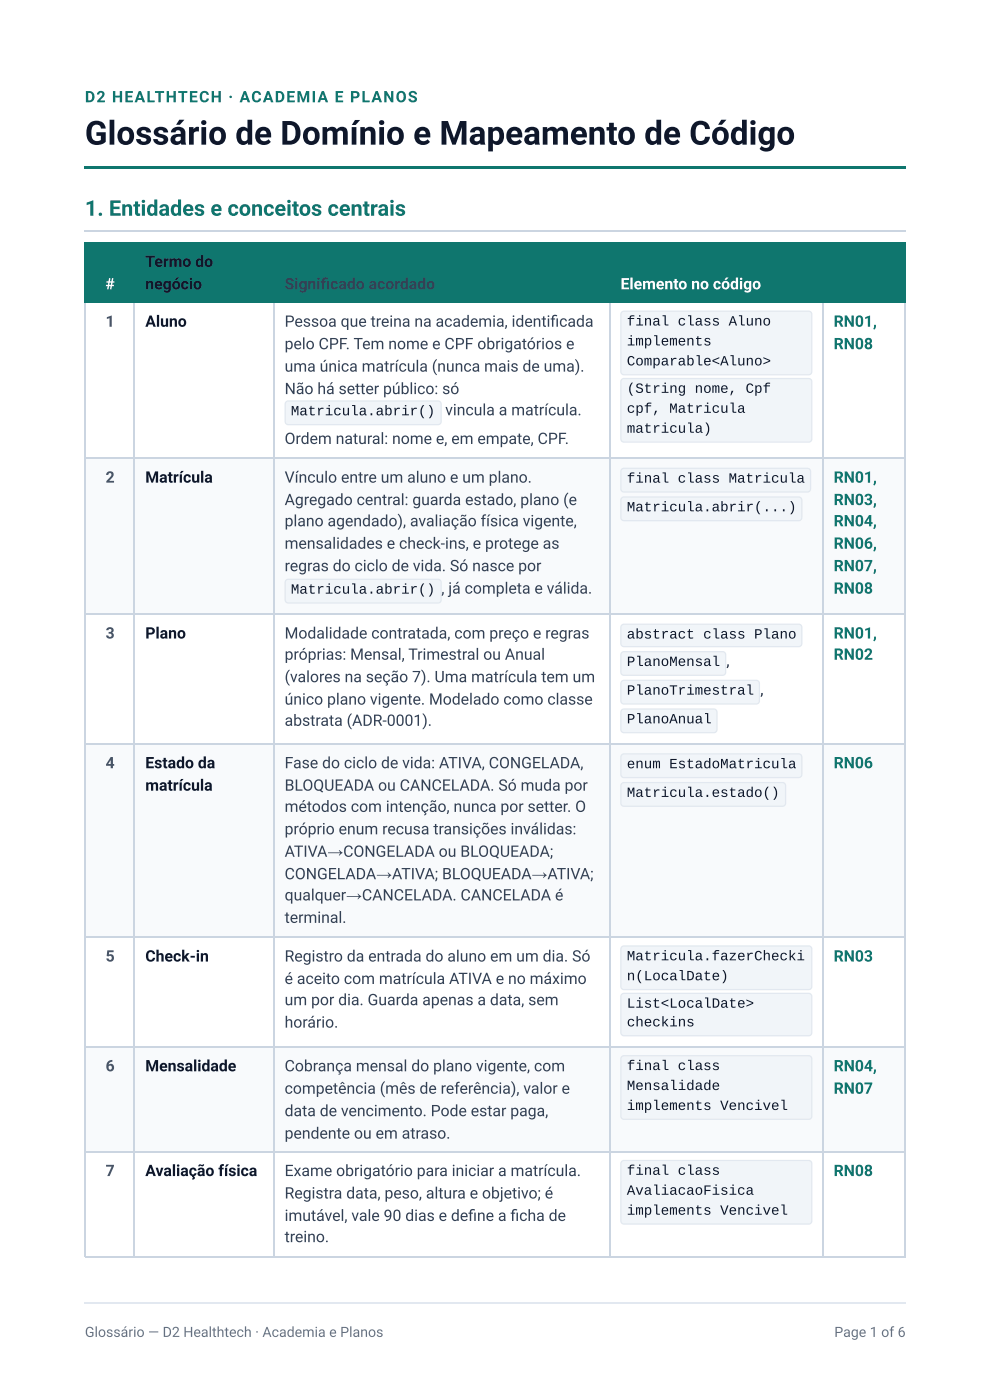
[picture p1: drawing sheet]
<svg xmlns="http://www.w3.org/2000/svg" width="210mm" height="297mm" viewBox="0 0 210 297" stroke-linecap="round" stroke-linejoin="round" font-family="sans-serif">
<defs><g id="words">
<text font-size="7.1" fill="#0f172a" x="18" y="30.7">Glossário de Domínio e Mapeamento de Código</text>
<text font-size="4.6" fill="#0f766e" x="18" y="45.8">1. Entidades e conceitos centrais</text>
<g font-size="3.3" fill="#0f766e">
<text x="18" y="21.7">D2 HEALTHTECH · ACADEMIA E PLANOS</text>
<text x="176.7" y="69.3">RN01,</text>
<text x="176.7" y="74.1">RN08</text>
<text x="176.7" y="102.4">RN01,</text>
<text x="176.7" y="107.2">RN03,</text>
<text x="176.7" y="111.7">RN04,</text>
<text x="176.7" y="116.4">RN06,</text>
<text x="176.7" y="121.2">RN07,</text>
<text x="176.7" y="125.9">RN08</text>
<text x="176.7" y="135.5">RN01,</text>
<text x="176.7" y="140">RN02</text>
<text x="176.7" y="163">RN06</text>
<text x="176.7" y="204">RN03</text>
<text x="176.7" y="227.3">RN04,</text>
<text x="176.7" y="232">RN07</text>
<text x="176.7" y="249.5">RN08</text>
</g>
<g font-size="3.3" fill="#0f172a">
<text x="30.8" y="56.6">Termo do</text>
<text x="30.8" y="61.4">negócio</text>
<text x="30.8" y="69.3">Aluno</text>
<text x="30.8" y="102.4">Matrícula</text>
<text x="30.8" y="135.5">Plano</text>
<text x="30.8" y="163">Estado da</text>
<text x="30.8" y="167.7">matrícula</text>
<text x="30.8" y="204">Check-in</text>
<text x="30.8" y="227.3">Mensalidade</text>
<text x="30.8" y="249.5">Avaliação física</text>
</g>
<g font-size="3.3" fill="#fff">
<text x="22.3" y="61.4">#</text>
<text x="131.6" y="61.4">Elemento no código</text>
</g>
<g font-size="3.3" fill="#334155">
<text x="60.3" y="61.4">Signifi cado acordado</text>
<text x="60.3" y="69.3">Pessoa que treina na academia, identifi cada</text>
<text x="60.3" y="74.1">pelo CPF. Tem nome e CPF obrigatórios e</text>
<text x="60.3" y="78.8">uma única matrícula (nunca mais de uma).</text>
<text x="60.3" y="83.6">Não há setter público: só</text>
<text x="94.4" y="88.1">vincula a matrícula.</text>
<text x="60.3" y="94.2">Ordem natural: nome e, em empate, CPF.</text>
<text x="60.3" y="102.4">Vínculo entre um aluno e um plano.</text>
<text x="60.3" y="107.2">Agregado central: guarda estado, plano (e</text>
<text x="60.3" y="111.7">plano agendado), avaliação física vigente,</text>
<text x="60.3" y="116.4">mensalidades e check-ins, e protege as</text>
<text x="60.3" y="121.2">regras do ciclo de vida. Só nasce por</text>
<text x="93.6" y="125.9">,</text>
<text x="95" y="125.9">já completa e válida.</text>
<text x="60.3" y="135.5">Modalidade contratada, com preço e regras</text>
<text x="60.3" y="140">próprias: Mensal, Trimestral ou Anual</text>
<text x="60.3" y="144.7">(valores na seção 7). Uma matrícula tem um</text>
<text x="60.3" y="149.5">único plano vigente. Modelado como classe</text>
<text x="60.3" y="154">abstrata (ADR-0001).</text>
<text x="60.3" y="163">Fase do ciclo de vida: ATIVA, CONGELADA,</text>
<text x="60.3" y="167.7">BLOQUEADA ou CANCELADA. Só muda por</text>
<text x="60.3" y="172.2">métodos com intenção, nunca por setter. O</text>
<text x="60.3" y="177">próprio enum recusa transições inválidas:</text>
<text x="60.3" y="181.8">ATIVA→CONGELADA ou BLOQUEADA;</text>
<text x="60.3" y="186.5">CONGELADA→ATIVA; BLOQUEADA→ATIVA;</text>
<text x="60.3" y="191">qualquer→CANCELADA. CANCELADA é</text>
<text x="60.3" y="195.8">terminal.</text>
<text x="60.3" y="204">Registro da entrada do aluno em um dia. Só</text>
<text x="60.3" y="208.8">é aceito com matrícula ATIVA e no máximo</text>
<text x="60.3" y="213.3">um por dia. Guarda apenas a data, sem</text>
<text x="60.3" y="218">horário.</text>
<text x="60.3" y="227.3">Cobrança mensal do plano vigente, com</text>
<text x="60.3" y="232">competência (mês de referência), valor e</text>
<text x="60.3" y="236.8">data de vencimento. Pode estar paga,</text>
<text x="60.3" y="241.6">pendente ou em atraso.</text>
<text x="60.3" y="249.5">Exame obrigatório para iniciar a matrícula.</text>
<text x="60.3" y="254.3">Registra data, peso, altura e objetivo; é</text>
<text x="60.3" y="259">imutável, vale 90 dias e defi ne a fi cha de</text>
<text x="60.3" y="263.5">treino.</text>
</g>
<g font-size="3.3" fill="#475569">
<text x="22.4" y="69.3">1</text>
<text x="22.4" y="102.4">2</text>
<text x="22.4" y="135.5">3</text>
<text x="22.4" y="163">4</text>
<text x="22.4" y="204">5</text>
<text x="22.4" y="227.3">6</text>
<text x="22.4" y="249.5">7</text>
</g>
<g font-size="3.3" fill="#1e293b">
<text x="154" y="141.3">,</text>
<text x="161.2" y="147.4">,</text>
</g>
<g font-size="3" fill="#0f172a">
<text x="132.9" y="69.1">final class Aluno</text>
<text x="132.9" y="73.3">implements</text>
<text x="132.9" y="77.5">Comparable&lt;Aluno&gt;</text>
<text x="132.9" y="83.3">(String nome, Cpf</text>
<text x="61.7" y="88.1">Matricula.abrir()</text>
<text x="132.9" y="87.6">cpf, Matricula</text>
<text x="132.9" y="91.8">matricula)</text>
<text x="132.9" y="102.4">final class Matricula</text>
<text x="132.9" y="108.5">Matricula.abrir(...)</text>
<text x="61.7" y="125.9">Matricula.abrir()</text>
<text x="132.9" y="135.5">abstract class Plano</text>
<text x="132.9" y="141.3">PlanoMensal</text>
<text x="132.9" y="147.4">PlanoTrimestral</text>
<text x="132.9" y="153.5">PlanoAnual</text>
<text x="132.9" y="163">enum EstadoMatricula</text>
<text x="132.9" y="169.1">Matricula.estado()</text>
<text x="132.9" y="203.7">Matricula.fazerChecki</text>
<text x="132.9" y="208">n(LocalDate)</text>
<text x="132.9" y="213.8">List&lt;LocalDate&gt;</text>
<text x="132.9" y="217.8">checkins</text>
<text x="132.9" y="227">final class</text>
<text x="132.9" y="231.2">Mensalidade</text>
<text x="132.9" y="235.5">implements Vencivel</text>
<text x="132.9" y="249.2">final class</text>
<text x="132.9" y="253.5">AvaliacaoFisica</text>
<text x="132.9" y="257.7">implements Vencivel</text>
</g>
<g font-size="3" fill="#64748b">
<text x="18" y="283.6">Glossário — D2 Healthtech · Academia e Planos</text>
<text x="176.9" y="283.6">Page 1 of 6</text>
</g>
</g></defs>
<path d="M18 35.2h174.1v.5h-174.1z" fill="#0f766e"/>
<path d="M18 49.1h174.1" fill="none" stroke="#cbd5e1" stroke-width=".26"/>
<g fill="#0f766e">
<path d="M18.3 51.6h10.3v12.7h-10.3z"/>
<path d="M28.6 51.6h29.6v12.7h-29.6z"/>
<path d="M58.2 51.6h71.2v12.7h-71.2z"/>
<path d="M129.4 51.6h45v12.7h-45z"/>
<path d="M174.4 51.6h17.4v12.7h-17.4z"/>
</g>
<g fill="#f8fafc">
<path d="M18.3 97.4h10.3v32.8h-10.3z"/>
<path d="M28.6 97.4h29.6v32.8h-29.6z"/>
<path d="M58.2 97.4h71.2v32.8h-71.2z"/>
<path d="M129.4 97.4h45v32.8h-45z"/>
<path d="M174.4 97.4h17.4v32.8h-17.4z"/>
<path d="M18.3 157.7h10.3v41h-10.3z"/>
<path d="M28.6 157.7h29.6v41h-29.6z"/>
<path d="M58.2 157.7h71.2v41h-71.2z"/>
<path d="M129.4 157.7h45v41h-45z"/>
<path d="M174.4 157.7h17.4v41h-17.4z"/>
<path d="M18.3 222.2h10.3v22.3h-10.3z"/>
<path d="M28.6 222.2h29.6v22.3h-29.6z"/>
<path d="M58.2 222.2h71.2v22.3h-71.2z"/>
<path d="M129.4 222.2h45v22.3h-45z"/>
<path d="M174.4 222.2h17.4v22.3h-17.4z"/>
</g>
<path d="M18 51.5h174.1M18.1 51.3v13M28.4 51.3v13M58.1 51.3v13M129.2 51.3v13M174.5 51.3v13M192 51.3v13M18 64.2h174.1" fill="none" stroke="#0f766e" stroke-width=".26"/>
<g fill="none" stroke="#cbd5e1" stroke-width=".26">
<path d="M18.1 64.3v202.4M28.4 64.3v202.4M58.1 64.3v202.4M129.2 64.3v202.4M174.5 64.3v202.4M192 64.3v202.4M18 97.2h174.1M18 130.3h174.1M18 157.8h174.1M18 198.8h174.1M18 222.1h174.1M18 244.3h174.1"/>
<path d="M18 266.6h174.1"/>
</g>
<path d="M60.7 85.3l.4-.2h31.8a.66 .66 0 0 1 .6 .6v3.7a.66 .66 0 0 1-.6 .7h-31.8a.66 .66 0 0 1-.6-.7v-3.7z" fill="#f1f5f9"/>
<path d="M60.7 85.3l.4-.2h31.8a.66 .66 0 0 1 .6 .6v3.7a.66 .66 0 0 1-.6 .7h-31.8a.66 .66 0 0 1-.6-.7v-3.7z" fill="none" stroke="#e2e8f0" stroke-width=".26"/>
<path d="M131.8 66.2l.5-.2h39.1a.66 .66 0 0 1 .7 .7v12.1a.66 .66 0 0 1-.7 .7h-39.1a.66 .66 0 0 1-.7-.7v-12.1z" fill="#f1f5f9"/>
<path d="M131.8 66.2l.5-.2h39.1a.66 .66 0 0 1 .7 .7v12.1a.66 .66 0 0 1-.7 .7h-39.1a.66 .66 0 0 1-.7-.7v-12.1z" fill="none" stroke="#e2e8f0" stroke-width=".26"/>
<path d="M131.8 80.5l.5-.2h39.1a.66 .66 0 0 1 .7 .7v12.1a.66 .66 0 0 1-.7 .7h-39.1a.66 .66 0 0 1-.7-.7v-12.1z" fill="#f1f5f9"/>
<path d="M131.8 80.5l.5-.2h39.1a.66 .66 0 0 1 .7 .7v12.1a.66 .66 0 0 1-.7 .7h-39.1a.66 .66 0 0 1-.7-.7v-12.1z" fill="none" stroke="#e2e8f0" stroke-width=".26"/>
<path d="M60.7 123.1l.4-.2h31.8a.66 .66 0 0 1 .6 .7v3.7a.66 .66 0 0 1-.6 .6h-31.8a.66 .66 0 0 1-.6-.6v-3.7z" fill="#f1f5f9"/>
<path d="M60.7 123.1l.4-.2h31.8a.66 .66 0 0 1 .6 .7v3.7a.66 .66 0 0 1-.6 .6h-31.8a.66 .66 0 0 1-.6-.6v-3.7z" fill="none" stroke="#e2e8f0" stroke-width=".26"/>
<path d="M131.8 99.5l.5-.1h38.9a.66 .66 0 0 1 .6 .6v3.7a.66 .66 0 0 1-.6 .7h-38.9a.66 .66 0 0 1-.7-.7v-3.7z" fill="#f1f5f9"/>
<path d="M131.8 99.5l.5-.1h38.9a.66 .66 0 0 1 .6 .6v3.7a.66 .66 0 0 1-.6 .7h-38.9a.66 .66 0 0 1-.7-.7v-3.7z" fill="none" stroke="#e2e8f0" stroke-width=".26"/>
<path d="M131.8 105.6l.5-.2h37a.66 .66 0 0 1 .7 .7v3.7a.66 .66 0 0 1-.7 .7h-37a.66 .66 0 0 1-.7-.7v-3.7z" fill="#f1f5f9"/>
<path d="M131.8 105.6l.5-.2h37a.66 .66 0 0 1 .7 .7v3.7a.66 .66 0 0 1-.7 .7h-37a.66 .66 0 0 1-.7-.7v-3.7z" fill="none" stroke="#e2e8f0" stroke-width=".26"/>
<path d="M131.8 132.6l.5-.2h37a.66 .66 0 0 1 .7 .7v3.4a.66 .66 0 0 1-.7 .7h-37a.66 .66 0 0 1-.7-.7v-3.4z" fill="#f1f5f9"/>
<path d="M131.8 132.6l.5-.2h37a.66 .66 0 0 1 .7 .7v3.4a.66 .66 0 0 1-.7 .7h-37a.66 .66 0 0 1-.7-.7v-3.4z" fill="none" stroke="#e2e8f0" stroke-width=".26"/>
<path d="M131.8 138.4l.5-.2h20.9a.66 .66 0 0 1 .7 .7v3.7a.66 .66 0 0 1-.7 .7h-20.9a.66 .66 0 0 1-.7-.7v-3.7z" fill="#f1f5f9"/>
<path d="M131.8 138.4l.5-.2h20.9a.66 .66 0 0 1 .7 .7v3.7a.66 .66 0 0 1-.7 .7h-20.9a.66 .66 0 0 1-.7-.7v-3.7z" fill="none" stroke="#e2e8f0" stroke-width=".26"/>
<path d="M131.8 144.5l.5-.2h28a.66 .66 0 0 1 .7 .7v3.7a.66 .66 0 0 1-.7 .7h-28a.66 .66 0 0 1-.7-.7v-3.7z" fill="#f1f5f9"/>
<path d="M131.8 144.5l.5-.2h28a.66 .66 0 0 1 .7 .7v3.7a.66 .66 0 0 1-.7 .7h-28a.66 .66 0 0 1-.7-.7v-3.7z" fill="none" stroke="#e2e8f0" stroke-width=".26"/>
<path d="M131.8 150.6l.5-.2h19a.66 .66 0 0 1 .7 .7v3.7a.66 .66 0 0 1-.7 .6h-19a.66 .66 0 0 1-.7-.6v-3.7z" fill="#f1f5f9"/>
<path d="M131.8 150.6l.5-.2h19a.66 .66 0 0 1 .7 .7v3.7a.66 .66 0 0 1-.7 .6h-19a.66 .66 0 0 1-.7-.6v-3.7z" fill="none" stroke="#e2e8f0" stroke-width=".26"/>
<path d="M131.8 160.1l.5-.2h37a.66 .66 0 0 1 .7 .7v3.7a.66 .66 0 0 1-.7 .7h-37a.66 .66 0 0 1-.7-.7v-3.7z" fill="#f1f5f9"/>
<path d="M131.8 160.1l.5-.2h37a.66 .66 0 0 1 .7 .7v3.7a.66 .66 0 0 1-.7 .7h-37a.66 .66 0 0 1-.7-.7v-3.7z" fill="none" stroke="#e2e8f0" stroke-width=".26"/>
<path d="M131.8 166.2l.5-.2h33.6a.66 .66 0 0 1 .7 .7v3.7a.66 .66 0 0 1-.7 .7h-33.6a.66 .66 0 0 1-.7-.7v-3.7z" fill="#f1f5f9"/>
<path d="M131.8 166.2l.5-.2h33.6a.66 .66 0 0 1 .7 .7v3.7a.66 .66 0 0 1-.7 .7h-33.6a.66 .66 0 0 1-.7-.7v-3.7z" fill="none" stroke="#e2e8f0" stroke-width=".26"/>
<path d="M131.8 200.9l.5-.2h39.1a.66 .66 0 0 1 .7 .6v8a.66 .66 0 0 1-.7 .6h-39.1a.66 .66 0 0 1-.7-.6v-8z" fill="#f1f5f9"/>
<path d="M131.8 200.9l.5-.2h39.1a.66 .66 0 0 1 .7 .6v8a.66 .66 0 0 1-.7 .6h-39.1a.66 .66 0 0 1-.7-.6v-8z" fill="none" stroke="#e2e8f0" stroke-width=".26"/>
<path d="M131.8 210.9l.5-.2h39.1a.66 .66 0 0 1 .7 .7v7.7a.66 .66 0 0 1-.7 .6h-39.1a.66 .66 0 0 1-.7-.6v-7.7z" fill="#f1f5f9"/>
<path d="M131.8 210.9l.5-.2h39.1a.66 .66 0 0 1 .7 .7v7.7a.66 .66 0 0 1-.7 .6h-39.1a.66 .66 0 0 1-.7-.6v-7.7z" fill="none" stroke="#e2e8f0" stroke-width=".26"/>
<path d="M131.8 224.2l.5-.2h39.1a.66 .66 0 0 1 .7 .6v12.2a.66 .66 0 0 1-.7 .7h-39.1a.66 .66 0 0 1-.7-.7v-12.2z" fill="#f1f5f9"/>
<path d="M131.8 224.2l.5-.2h39.1a.66 .66 0 0 1 .7 .6v12.2a.66 .66 0 0 1-.7 .7h-39.1a.66 .66 0 0 1-.7-.7v-12.2z" fill="none" stroke="#e2e8f0" stroke-width=".26"/>
<path d="M131.8 246.4l.5-.2h39.1a.66 .66 0 0 1 .7 .7v12.1a.66 .66 0 0 1-.7 .7h-39.1a.66 .66 0 0 1-.7-.7v-12.1z" fill="#f1f5f9"/>
<path d="M131.8 246.4l.5-.2h39.1a.66 .66 0 0 1 .7 .7v12.1a.66 .66 0 0 1-.7 .7h-39.1a.66 .66 0 0 1-.7-.7v-12.1zM18 276.4h174.1" fill="none" stroke="#e2e8f0" stroke-width=".26"/>
<use href="#words"/>
</svg>
